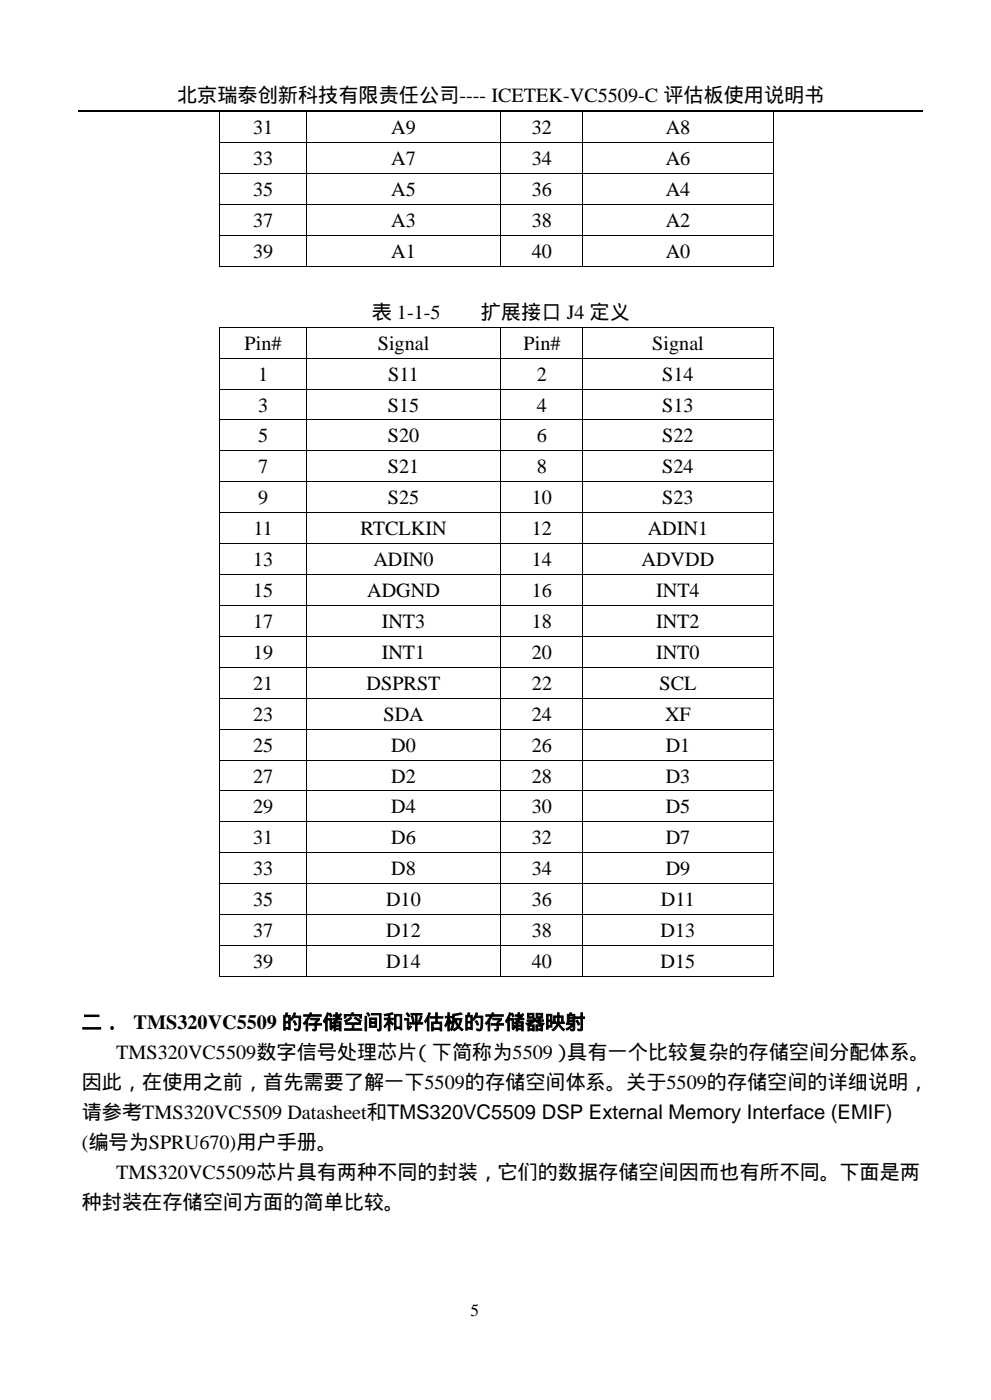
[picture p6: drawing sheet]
<svg xmlns="http://www.w3.org/2000/svg" width="182mm" height="257mm" viewBox="0 0 182 257" stroke-linecap="round" stroke-linejoin="round" font-family="sans-serif">
<defs><g id="words">
<g font-size="3.7">
<text x="32.5" y="18.8">北京瑞泰创新科技有限责任公司---- ICETEK-VC5509-C 评估板使用说明书</text>
<text x="46.5" y="24.7">31</text>
<text x="71.9" y="24.7">A9</text>
<text x="97.7" y="24.7">32</text>
<text x="122.3" y="24.7">A8</text>
<text x="46.5" y="30.4">33</text>
<text x="71.9" y="30.4">A7</text>
<text x="97.7" y="30.4">34</text>
<text x="122.3" y="30.4">A6</text>
<text x="46.5" y="36">35</text>
<text x="46.5" y="41.7">37</text>
<text x="71.9" y="36">A5</text>
<text x="71.9" y="41.7">A3</text>
<text x="97.7" y="36">36</text>
<text x="97.7" y="41.7">38</text>
<text x="122.3" y="36">A4</text>
<text x="122.3" y="41.7">A2</text>
<text x="46.5" y="47.4">39</text>
<text x="71.9" y="47.4">A1</text>
<text x="97.7" y="47.4">40</text>
<text x="122.3" y="47.4">A0</text>
<text x="68.3" y="58.6">表 1-1-5</text>
<text x="88.3" y="58.6">扩展接口 J4 定义</text>
<text x="44.9" y="64.2">Pin#</text>
<text x="69.4" y="64.2">Signal</text>
<text x="96.2" y="64.2">Pin#</text>
<text x="119.8" y="64.2">Signal</text>
<text x="47.4" y="69.9">1</text>
<text x="71.3" y="69.9">S11</text>
<text x="98.6" y="69.9">2</text>
<text x="121.6" y="69.9">S14</text>
<text x="47.4" y="75.6">3</text>
<text x="71.2" y="75.6">S15</text>
<text x="98.6" y="75.6">4</text>
<text x="121.6" y="75.6">S13</text>
<text x="47.4" y="81.3">5</text>
<text x="71.2" y="81.3">S20</text>
<text x="98.6" y="81.3">6</text>
<text x="121.6" y="81.3">S22</text>
<text x="47.4" y="87">7</text>
<text x="71.2" y="87">S21</text>
<text x="98.6" y="87">8</text>
<text x="121.6" y="87">S24</text>
<text x="47.4" y="92.6">9</text>
<text x="71.2" y="92.6">S25</text>
<text x="97.7" y="92.6">10</text>
<text x="121.6" y="92.6">S23</text>
<text x="46.5" y="98.3">11</text>
<text x="66.2" y="98.3">RTCLKIN</text>
<text x="97.7" y="98.3">12</text>
<text x="119" y="98.3">ADIN1</text>
<text x="46.5" y="104">13</text>
<text x="68.6" y="104">ADIN0</text>
<text x="97.7" y="104">14</text>
<text x="117.9" y="104">ADVDD</text>
<text x="46.5" y="109.7">15</text>
<text x="67.5" y="109.7">ADGND</text>
<text x="97.7" y="109.7">16</text>
<text x="120.5" y="109.7">INT4</text>
<text x="46.5" y="115.4">17</text>
<text x="70.1" y="115.4">INT3</text>
<text x="97.7" y="115.4">18</text>
<text x="120.5" y="115.4">INT2</text>
<text x="46.5" y="121.1">19</text>
<text x="70.1" y="121.1">INT1</text>
<text x="97.7" y="121.1">20</text>
<text x="120.5" y="121.1">INT0</text>
<text x="46.5" y="126.7">21</text>
<text x="67.3" y="126.7">DSPRST</text>
<text x="97.7" y="126.7">22</text>
<text x="121.1" y="126.7">SCL</text>
<text x="46.5" y="132.4">23</text>
<text x="70.4" y="132.4">SDA</text>
<text x="97.7" y="132.4">24</text>
<text x="122.2" y="132.4">XF</text>
<text x="46.5" y="138.1">25</text>
<text x="46.5" y="143.8">27</text>
<text x="71.9" y="138.1">D0</text>
<text x="71.9" y="143.8">D2</text>
<text x="97.7" y="138.1">26</text>
<text x="97.7" y="143.8">28</text>
<text x="122.3" y="138.1">D1</text>
<text x="122.3" y="143.8">D3</text>
<text x="46.5" y="149.4">29</text>
<text x="71.9" y="149.4">D4</text>
<text x="97.7" y="149.4">30</text>
<text x="122.3" y="149.4">D5</text>
<text x="46.5" y="155.1">31</text>
<text x="71.9" y="155.1">D6</text>
<text x="97.7" y="155.1">32</text>
<text x="122.3" y="155.1">D7</text>
<text x="46.5" y="160.8">33</text>
<text x="71.9" y="160.8">D8</text>
<text x="97.7" y="160.8">34</text>
<text x="122.3" y="160.8">D9</text>
<text x="46.5" y="166.5">35</text>
<text x="70.9" y="166.5">D10</text>
<text x="97.7" y="166.5">36</text>
<text x="121.4" y="166.5">D11</text>
<text x="46.5" y="172.2">37</text>
<text x="70.9" y="172.2">D12</text>
<text x="97.7" y="172.2">38</text>
<text x="121.3" y="172.2">D13</text>
<text x="46.5" y="177.8">39</text>
<text x="70.9" y="177.8">D14</text>
<text x="97.7" y="177.8">40</text>
<text x="121.3" y="177.8">D15</text>
<text x="15" y="189">二． TMS320VC5509 的存储空间和评估板的存储器映射</text>
<text x="21.4" y="194.5">TMS320VC5509数字信号处理芯片（下简称为5509）具有一个比较复杂的存储空间分配体系。</text>
<text x="15" y="200">因此，在使用之前，首先需要了解一下5509的存储空间体系。关于5509的存储空间的详细说明，</text>
<text x="15" y="205.5">请参考TMS320VC5509 Datasheet和TMS320VC5509 DSP External Memory Interface (EMIF)</text>
<text x="15" y="211.1">(编号为SPRU670)用户手册。</text>
<text x="21.4" y="216.6">TMS320VC5509芯片具有两种不同的封装，它们的数据存储空间因而也有所不同。下面是两</text>
<text x="15" y="222.1">种封装在存储空间方面的简单比较。</text>
</g>
<text font-size="3.2" x="86.4" y="241.8">5</text>
</g></defs>
<path d="M14.5 20.3h155" fill="none" stroke="#000" stroke-width=".25"/>
<path d="M40.3 20.4h.2v.2h-.2zM141.9 20.4h.2v.2h-.2zM141.9 48.8h.2v.2h-.2zM40.3 60h.2v.2h-.2zM141.9 60h.2v.2h-.2zM141.9 179.3h.2v.2h-.2z" fill="#000"/>
<g fill="none" stroke="#000" stroke-width=".18">
<path d="M40.3 20.5h101.8M40.3 26.2h101.8M40.3 31.9h101.8M40.3 37.5h101.8M40.4 20.6v5.5M40.4 26.3v5.5M40.4 32v5.5M40.4 37.6v5.6M56.3 20.6v5.5M56.3 26.3v5.5M56.3 32v5.5M56.3 37.6v5.6"/>
<path d="M92 20.6v5.5M92 26.3v5.5M92 32v5.5M92 37.6v5.6M107.1 20.6v5.5M107.1 26.3v5.5M107.1 32v5.5M107.1 37.6v5.6M142 20.6v5.5M142 26.3v5.5M142 32v5.5M142 37.6v5.6"/>
<path d="M40.3 43.2h101.8M40.3 48.9h15.9M40.4 43.3v5.7M56.3 43.3v5.7M56.4 48.9h35.5M92 43.3v5.7M92.1 48.9h14.9M107.1 43.3v5.7M107.2 48.9h34.7M142 43.3v5.7M40.3 60.1h101.8M40.3 65.8h101.8"/>
<path d="M40.3 71.5h101.8M40.3 77.1h101.8M40.4 60.2v5.5M40.4 65.9v5.5M40.4 71.5v5.5M40.4 77.2v5.5M56.3 60.2v5.5M56.3 65.9v5.5M56.3 71.5v5.5M56.3 77.2v5.5M92 60.2v5.5M92 65.9v5.5"/>
<path d="M92 71.5v5.5M92 77.2v5.5M107.1 60.2v5.5M107.1 65.9v5.5M107.1 71.5v5.5M107.1 77.2v5.5M142 60.2v5.5M142 65.9v5.5M142 71.5v5.5M142 77.2v5.5M40.3 82.8h101.8M40.3 88.5h101.8"/>
<path d="M40.3 94.2h101.8M40.3 99.9h101.8M40.4 82.9v5.5M40.4 88.6v5.5M40.4 94.3v5.5M40.4 99.9v5.6M56.3 82.9v5.5M56.3 88.6v5.5M56.3 94.3v5.5M56.3 99.9v5.6M92 82.9v5.5M92 88.6v5.5"/>
<path d="M92 94.3v5.5M92 99.9v5.6M107.1 82.9v5.5M107.1 88.6v5.5M107.1 94.3v5.5M107.1 99.9v5.6M142 82.9v5.5M142 88.6v5.5M142 94.3v5.5M142 99.9v5.6M40.3 105.5h101.8M40.3 111.2h101.8"/>
<path d="M40.3 116.9h101.8M40.4 105.6v5.5M40.4 111.3v5.5M40.4 117v5.5M56.3 105.6v5.5M56.3 111.3v5.5M56.3 117v5.5M92 105.6v5.5M92 111.3v5.5M92 117v5.5M107.1 105.6v5.5M107.1 111.3v5.5"/>
<path d="M107.1 117v5.5M142 105.6v5.5M142 111.3v5.5M142 117v5.5M40.3 122.6h101.8M40.3 128.2h101.8M40.3 133.9h101.8M40.3 139.6h101.8M40.4 122.7v5.5M40.4 128.3v5.6M40.4 134v5.5M40.4 139.7v5.5"/>
<path d="M56.3 122.7v5.5M56.3 128.3v5.6M56.3 134v5.5M56.3 139.7v5.5M92 122.7v5.5M92 128.3v5.6M92 134v5.5M92 139.7v5.5M107.1 122.7v5.5M107.1 128.3v5.6M107.1 134v5.5M107.1 139.7v5.5"/>
<path d="M142 122.7v5.5M142 128.3v5.6M142 134v5.5M142 139.7v5.5M40.3 145.3h101.8M40.3 151h101.8M40.3 156.7h101.8M40.4 145.4v5.5M40.4 151.1v5.5M40.4 156.7v5.5M56.3 145.4v5.5M56.3 151.1v5.5"/>
<path d="M56.3 156.7v5.5M92 145.4v5.5M92 151.1v5.5M92 156.7v5.5M107.1 145.4v5.5M107.1 151.1v5.5M107.1 156.7v5.5M142 145.4v5.5M142 151.1v5.5M142 156.7v5.5M40.3 162.3h101.8M40.3 168h101.8"/>
<path d="M40.3 173.7h101.8M40.3 179.4h15.9M40.4 162.4v5.5M40.4 168.1v5.5M40.4 173.8v5.7M56.3 162.4v5.5M56.3 168.1v5.5M56.3 173.8v5.7M56.4 179.4h35.5M92 162.4v5.5M92 168.1v5.5M92 173.8v5.7"/>
<path d="M92.1 179.4h14.9M107.1 162.4v5.5M107.1 168.1v5.5M107.1 173.8v5.7M107.2 179.4h34.7M142 162.4v5.5M142 168.1v5.5M142 173.8v5.7"/>
</g>
<use href="#words"/>
</svg>
